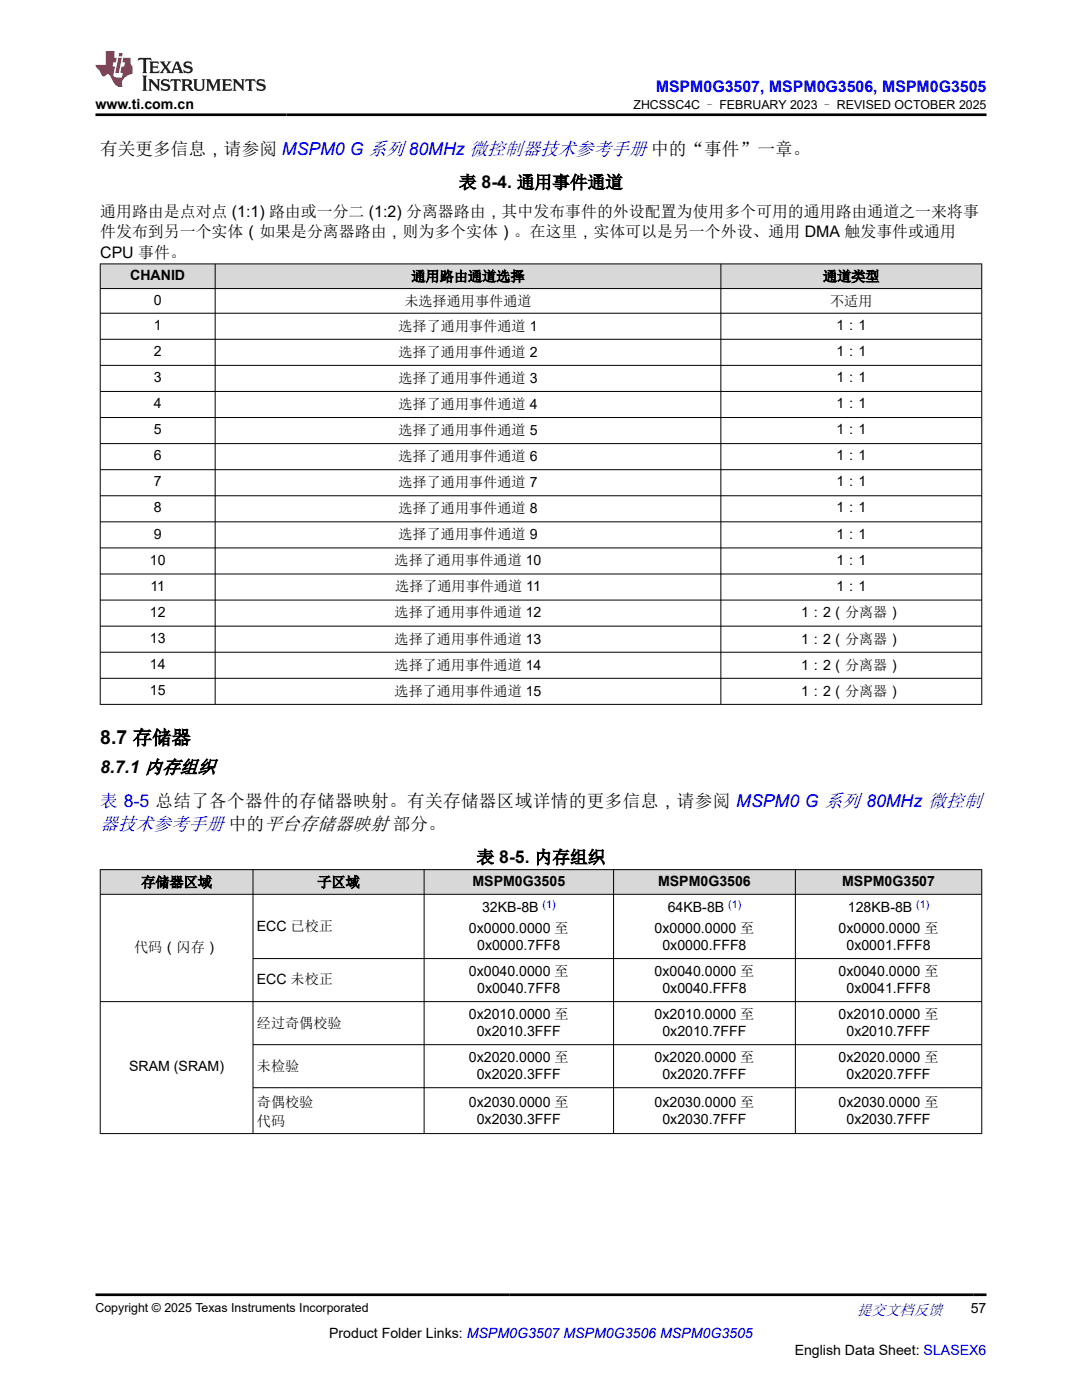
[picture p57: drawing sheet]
<svg xmlns="http://www.w3.org/2000/svg" width="216mm" height="279mm" viewBox="0 0 216 279" stroke-linecap="round" stroke-linejoin="round" font-family="sans-serif">
<defs><g id="words">
<text font-size="3.9" x="20" y="148.5">8.7 存储器</text>
<text font-size="3.7" fill="#00f" x="20" y="165.6">器技术参考手册 中的平台存储器映射 部分。</text>
<g font-size="3.5">
<text x="20" y="30.9">有关更多信息，请参阅 MSPM0 G 系列 80MHz 微控制器技术参考手册 中的“事件”一章。</text>
<text x="91.6" y="37.6">表 8-4. 通用事件通道</text>
<text x="20" y="154.3">8.7.1 内存组织</text>
<text x="95.1" y="172.3">表 8-5. 内存组织</text>
</g>
<text font-size="3.5" fill="#00f" x="20" y="161">表 8-5 总结了各个器件的存储器映射。有关存储器区域详情的更多信息，请参阅 MSPM0 G 系列 80MHz 微控制</text>
<text font-size="3.2" fill="#00f" x="130.9" y="18.3">MSPM0G3507, MSPM0G3506, MSPM0G3505</text>
<g font-size="3.2">
<text x="20" y="43.3">通用路由是点对点 (1:1) 路由或一分二 (1:2) 分离器路由，其中发布事件的外设配置为使用多个可用的通用路由通道之一来将事</text>
<text x="20" y="47.4">件发布到另一个实体（如果是分离器路由，则为多个实体）。在这里，实体可以是另一个外设、通用 DMA 触发事件或通用</text>
<text x="20" y="51.5">CPU 事件。</text>
</g>
<text font-size="3" fill="#00f" x="171" y="262.4">提交文档反馈</text>
<g font-size="2.8">
<text x="19" y="21.7">www.ti.com.cn</text>
<text x="26" y="55.9">CHANID</text>
<text x="82.1" y="56.1">通用路由通道选择</text>
<text x="164.2" y="56.1">通道类型</text>
<text x="30.7" y="60.8">0</text>
<text x="30.7" y="65.8">1</text>
<text x="79.5" y="66">选择了通用事件通道 1</text>
<text x="80.7" y="61.1">未选择通用事件通道</text>
<text x="165.6" y="61.1">不适用</text>
<text x="166.9" y="65.8">1：1</text>
<text x="30.7" y="71">2</text>
<text x="79.5" y="71.2">选择了通用事件通道 2</text>
<text x="166.9" y="71">1：1</text>
<text x="30.7" y="76.3">3</text>
<text x="79.5" y="76.4">选择了通用事件通道 3</text>
<text x="166.9" y="76.3">1：1</text>
<text x="30.7" y="81.5">4</text>
<text x="79.5" y="81.6">选择了通用事件通道 4</text>
<text x="166.9" y="81.5">1：1</text>
<text x="30.7" y="86.7">5</text>
<text x="79.5" y="86.8">选择了通用事件通道 5</text>
<text x="166.9" y="86.7">1：1</text>
<text x="30.7" y="91.9">6</text>
<text x="79.5" y="92">选择了通用事件通道 6</text>
<text x="166.9" y="91.9">1：1</text>
<text x="30.7" y="97.1">7</text>
<text x="79.5" y="97.2">选择了通用事件通道 7</text>
<text x="166.9" y="97.1">1：1</text>
<text x="30.7" y="102.3">8</text>
<text x="30.7" y="107.5">9</text>
<text x="79.5" y="102.4">选择了通用事件通道 8</text>
<text x="79.5" y="107.6">选择了通用事件通道 9</text>
<text x="166.9" y="102.3">1：1</text>
<text x="166.9" y="107.5">1：1</text>
<text x="29.9" y="112.7">10</text>
<text x="78.7" y="112.8">选择了通用事件通道 10</text>
<text x="166.9" y="112.7">1：1</text>
<text x="30" y="117.9">11</text>
<text x="78.8" y="118">选择了通用事件通道 11</text>
<text x="166.9" y="117.9">1：1</text>
<text x="29.9" y="123.1">12</text>
<text x="78.7" y="123.2">选择了通用事件通道 12</text>
<text x="159.8" y="123.2">1：2（分离器）</text>
<text x="29.9" y="128.3">13</text>
<text x="78.7" y="128.4">选择了通用事件通道 13</text>
<text x="159.8" y="128.4">1：2（分离器）</text>
<text x="29.9" y="133.5">14</text>
<text x="78.7" y="133.6">选择了通用事件通道 14</text>
<text x="159.8" y="133.6">1：2（分离器）</text>
<text x="29.9" y="138.7">15</text>
<text x="78.7" y="138.8">选择了通用事件通道 15</text>
<text x="159.8" y="138.8">1：2（分离器）</text>
<text x="28.2" y="177">存储器区域</text>
<text x="63.3" y="177">子区域</text>
<text x="94.3" y="176.7">MSPM0G3505</text>
<text x="131.3" y="176.7">MSPM0G3506</text>
<text x="168" y="176.7">MSPM0G3507</text>
<text x="51.3" y="185.8">ECC 已校正</text>
<text x="96.2" y="182.1">32KB-8B</text>
<text x="133.2" y="182.1">64KB-8B</text>
<text x="169.2" y="182.1">128KB-8B</text>
<text x="26.8" y="190.1">代码（闪存）</text>
<text x="93.6" y="186.2">0x0000.0000 至</text>
<text x="95.2" y="189.6">0x0000.7FF8</text>
<text x="130.6" y="186.2">0x0000.0000 至</text>
<text x="132.2" y="189.6">0x0000.FFF8</text>
<text x="167.3" y="186.2">0x0000.0000 至</text>
<text x="168.9" y="189.6">0x0001.FFF8</text>
<text x="51.3" y="196.5">ECC 未校正</text>
<text x="93.6" y="194.8">0x0040.0000 至</text>
<text x="130.6" y="194.8">0x0040.0000 至</text>
<text x="167.3" y="194.8">0x0040.0000 至</text>
<text x="93.6" y="203.4">0x2010.0000 至</text>
<text x="95.2" y="198.2">0x0040.7FF8</text>
<text x="130.6" y="203.4">0x2010.0000 至</text>
<text x="132.2" y="198.2">0x0040.FFF8</text>
<text x="167.3" y="203.4">0x2010.0000 至</text>
<text x="168.9" y="198.2">0x0041.FFF8</text>
<text x="51.3" y="205.2">经过奇偶校验</text>
<text x="95.1" y="206.8">0x2010.3FFF</text>
<text x="132.2" y="206.8">0x2010.7FFF</text>
<text x="168.9" y="206.8">0x2010.7FFF</text>
<text x="25.8" y="213.8">SRAM (SRAM)</text>
<text x="51.3" y="213.8">未检验</text>
<text x="93.6" y="212">0x2020.0000 至</text>
<text x="95.1" y="215.3">0x2020.3FFF</text>
<text x="130.6" y="212">0x2020.0000 至</text>
<text x="132.2" y="215.3">0x2020.7FFF</text>
<text x="167.3" y="212">0x2020.0000 至</text>
<text x="168.9" y="215.3">0x2020.7FFF</text>
<text x="51.3" y="221">奇偶校验</text>
<text x="93.6" y="220.8">0x2030.0000 至</text>
<text x="130.6" y="220.8">0x2030.0000 至</text>
<text x="167.3" y="220.8">0x2030.0000 至</text>
<text x="51.3" y="224.8">代码</text>
<text x="95.1" y="224.2">0x2030.3FFF</text>
<text x="132.2" y="224.2">0x2030.7FFF</text>
<text x="168.9" y="224.2">0x2030.7FFF</text>
<text x="193.7" y="262.1">57</text>
<text x="65.7" y="266.9">Product Folder Links: MSPM0G3507 MSPM0G3506 MSPM0G3505</text>
<text x="158.6" y="270.3">English Data Sheet: SLASEX6</text>
</g>
<g font-size="2.5">
<text x="126.4" y="21.8">ZHCSSC4C – FEBRUARY 2023 – REVISED OCTOBER 2025</text>
<text x="19" y="261.8">Copyright © 2025 Texas Instruments Incorporated</text>
</g>
<g font-size="2.1" fill="#00f">
<text x="108.3" y="181.2">(1)</text>
<text x="145.3" y="181.2">(1)</text>
<text x="182.8" y="181.2">(1)</text>
</g>
</g></defs>
<g fill="#d8d8d8">
<path d="M20 52.7h175.9v4.9h-175.9z" fill-rule="evenodd"/>
<path d="M20.1 52.7h22.8v4.8h-22.8z" fill-rule="evenodd"/>
<path d="M43 52.7h100.8v4.8h-100.8z" fill-rule="evenodd"/>
<path d="M143.9 52.7h51.9v4.8h-51.9z" fill-rule="evenodd"/>
</g>
<g fill="none" stroke="#000" stroke-width=".2">
<path d="M19.9 52.7h176.1M19.9 57.6h176.1M20 52.6v88M42.9 52.6v88M143.8 52.6v88M195.9 52.6v88M19.9 62.5h176.1M19.9 67.7h176.1M19.9 72.9h176.1M19.9 78.1h176.1M19.9 83.3h176.1M19.9 88.5h176.1"/>
<path d="M19.9 93.7h176.1M19.9 98.9h176.1M19.9 104.1h176.1M19.9 109.3h176.1M19.9 114.6h176.1M19.9 119.8h176.1M19.9 125h176.1M19.9 130.2h176.1M19.9 135.4h176.1M19.9 140.6h176.1"/>
</g>
<g fill="#d8d8d8">
<path d="M20 173.6h175.9v4.9h-175.9z" fill-rule="evenodd"/>
<path d="M20.1 173.6h30.3v4.8h-30.3z" fill-rule="evenodd"/>
<path d="M50.5 173.6h34.1v4.8h-34.1z" fill-rule="evenodd"/>
<path d="M84.7 173.6h37.7v4.8h-37.7z" fill-rule="evenodd"/>
<path d="M122.5 173.6h36.1v4.8h-36.1z" fill-rule="evenodd"/>
<path d="M158.8 173.6h37v4.8h-37z" fill-rule="evenodd"/>
</g>
<g fill="none" stroke="#000" stroke-width=".2">
<path d="M19.9 173.6h176.1M19.9 178.5h176.1M20 173.5v52.8M50.5 173.5v52.8M84.6 173.5v52.8M122.4 173.5v52.8M158.7 173.5v52.8M195.9 173.5v52.8M19.9 199.9h176.1M50.5 191.3h145.5M50.5 208.5h145.5M50.5 217.1h145.5"/>
<path d="M19.9 226.2h176.1"/>
</g>
<path d="M27.7 11.6l-.2 .5 .5-.2h.6v.1v2.2l-.2 .4h1l-.2-.4v-2.2v-.1h.5l.5 .2-.1-.5zM29.8 12.3l.2 .4v1.5l-.2 .4h1.9l.1-.6a1.08 1.08 0 0 1-1.3 .2v-.7h.6l.4 .2v-.7l-.4 .2h-.6v-.5l.2-.2a1 1 0 0 1 1 .3l-.1-.5zM31.8 12.3l1 1.1-1 1.2h.9l-.2-.2 .4-.8 .5 .8-.2 .2h1.6l-.2-.2 .1-.5h1l.1 .5-.1 .2h.9l-.2-.3-.8-2h-.5l-1 2.2-.8-1.1 .9-1.1h-.8l.2 .2-.5 .6-.3-.6 .1-.2zM35.2 12.7l.4 1h-.8zM36.8 12.4a.65 .65 0 0 0-.2 .7 .65 .65 0 0 0 .6 .5l.7 .1 .1 .3a.79 .79 0 0 1-.7 .4 .79 .79 0 0 1-.7-.5l.1 .7 .2-.1a.93 .93 0 0 0 1.1 .1 .93 .93 0 0 0 .4-1 1.46 1.46 0 0 0-1.2-.6l-.1-.3a1.09 1.09 0 0 1 1.2 .2l-.2-.6-.1 .1-.6-.2zM28.4 15.1l.2 .4v2.2l-.2 .4h1l-.2-.4v-2.2l.2-.4zM29.6 15.8l.2 .4v1.5l-.2 .4h.8l-.3-.4v-1.3l1.7 1.8v-2l.2-.4h-.8l.2 .2 .1 1.1-1.2-1.3zM32.3 15.9a.65 .65 0 0 0-.2 .8 .65 .65 0 0 0 .7 .4l.6 .2 .1 .2a.79 .79 0 0 1-.7 .4 .79 .79 0 0 1-.7-.5l.1 .7 .2-.1a.93 .93 0 0 0 1.1 .1 .93 .93 0 0 0 .4-.9 1.46 1.46 0 0 0-1.2-.6l-.1-.4a1.09 1.09 0 0 1 1.2 .2l-.2-.6-.1 .1-.6-.1zM34.1 15.8l-.1 .6a.63 .63 0 0 1 .7-.3l.1 1.6-.3 .4h1l-.2-.4v-1.6a.66 .66 0 0 1 .8 .3l-.1-.6zM36.2 15.8l.2 .4v1.5l-.2 .4h.9l-.2-.2v-.7h.5l.1 .2a.79 .79 0 0 0 1.2 .6l-1-.9a.61 .61 0 0 0 .6-.6 .61 .61 0 0 0-.5-.7zM36.9 16.1h.2a.47 .47 0 0 1 .5 .1 .47 .47 0 0 1 .1 .5l-.2 .1-.6 .1zM38.5 15.8l.2 .2a2.27 2.27 0 0 0 .4 2 1.04 1.04 0 0 0 1.7-.7v-1.3l.2-.2h-.8l.2 .4v1.1a.6 .6 0 0 1-.6 .6 .6 .6 0 0 1-.6-.6v-1.1l.3-.4zM41.1 15.8l.2 .4v1.5l-.2 .4h.7l-.2-.4v-1.4l.9 1.9 .8-1.9v1.4l-.2 .4h1l-.3-.4v-1.5l.3-.4h-.8l-.7 1.5-.7-1.5zM44.3 15.8l.2 .4v1.5l-.2 .4h1.9l.1-.6a1.09 1.09 0 0 1-1.3 .2v-.7h.6l.4 .2v-.6l-.4 .2h-.6v-.6l.2-.1a1.01 1.01 0 0 1 1 .3l-.1-.6zM46.4 15.8l.3 .4v1.5l-.3 .4h.8l-.2-.4v-1.3l1.6 1.8v-2l.2-.4h-.7l.2 .2v1.1l-1.2-1.3zM49 15.8l-.1 .6a.63 .63 0 0 1 .8-.3v1.6l-.3 .4h1l-.2-.4v-1.6a.66 .66 0 0 1 .8 .3l-.1-.6zM51.4 15.9a.65 .65 0 0 0-.2 .8 .65 .65 0 0 0 .6 .4l.6 .2 .2 .2a.79 .79 0 0 1-.8 .4 .79 .79 0 0 1-.6-.5l.1 .7 .2-.1a.93 .93 0 0 0 1 .1 .93 .93 0 0 0 .5-.9 1.46 1.46 0 0 0-1.3-.6l-.1-.4a1.09 1.09 0 0 1 1.3 .2l-.2-.6-.2 .1-.5-.1z" fill="#231f20"/>
<path d="M21.1 10.2v2.8h-2.1l.1 .3 .9 1a.95 .95 0 0 0 .9 .9 .59 .59 0 0 1 .6-.4 .59 .59 0 0 1 .5 .4l.4 .7a1.59 1.59 0 0 0 2.1 1.4 1.61 1.61 0 0 1 1-2.3l1-.3-.1-1.5a1.59 1.59 0 0 1-.4-1.7h-1.4l-.2 .9h.5l-.1 .9h-.5l-.2 1v.2l.4 .1-.2 .9h-.6a.73 .73 0 0 1-1.1-.7l.3-1.5h-.5l.2-.9h.5l.2-.9h-.5v-1.3zM23.6 11.5l-.6 3.1h.7l.6-3.1zM23.8 10.6l-.1 .6h.7l.1-.6z" fill="#ed1c24"/>
<path d="M19 22.9h177.8M19 258.4h177.8" fill="none" stroke="#000" stroke-width=".53"/>
<use href="#words"/>
</svg>
